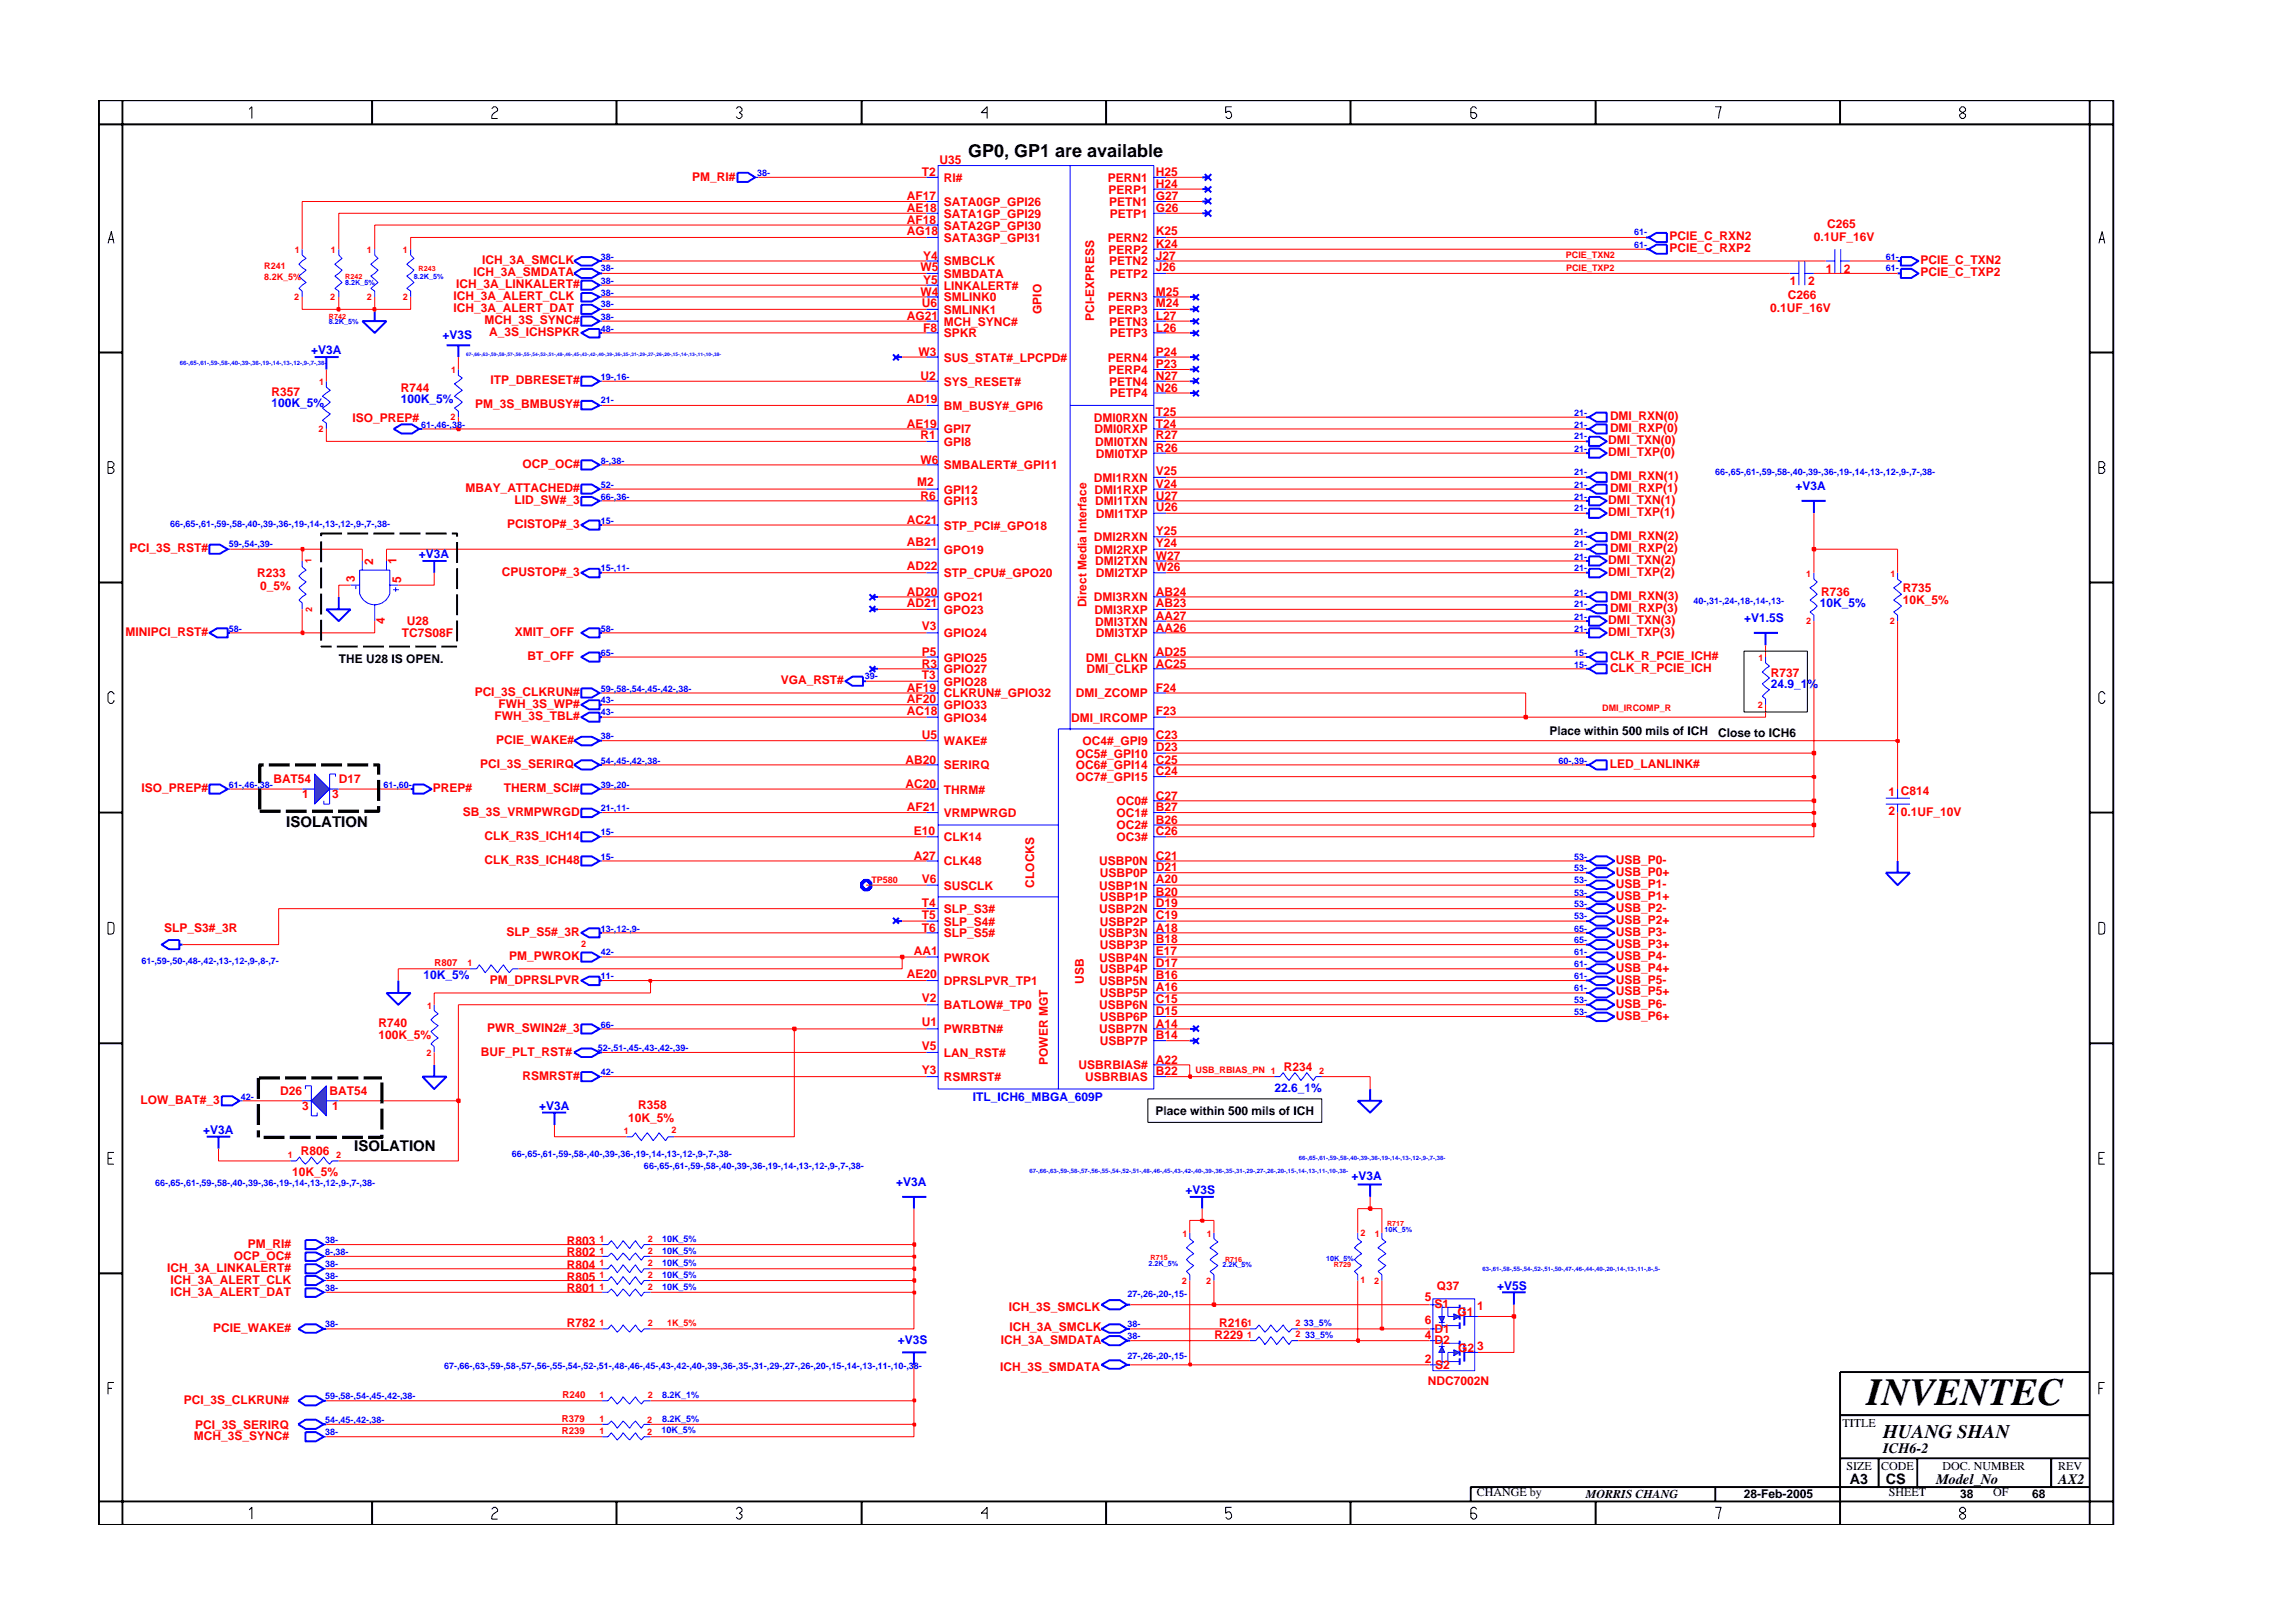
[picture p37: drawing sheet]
<svg xmlns="http://www.w3.org/2000/svg" width="297mm" height="210mm" viewBox="0 0 297 210" stroke-linecap="round" stroke-linejoin="round" font-family="sans-serif">
<defs><g id="words">
<text font-size="5" x="241.8" y="182">INVENTEC</text>
<text font-size="2.5" x="244" y="186.3">HUANG SHAN</text>
<text font-size="2.3" x="125.4" y="20.4">GP0, GP1 are available</text>
<g font-size="1.9">
<text x="37.1" y="107.1">ISOLATION</text>
<text x="45.9" y="149.1">ISOLATION</text>
<text x="244" y="188.2">ICH6-2</text>
<text x="239.6" y="192.2">A3</text>
<text x="244.3" y="192.3">CS</text>
<text x="250.8" y="192.2">Model_No</text>
<text x="266.6" y="192.2">AX2</text>
</g>
<g font-size="1.6" fill="#f00">
<text x="89.7" y="23.4">PM_RI#</text>
<text x="119.4" y="22.8">T2</text>
<text x="121.7" y="21.2">U35</text>
<text x="122.3" y="23.6">RI#</text>
<text x="143.5" y="23.6">PERN1</text>
<text x="149.7" y="22.8">H25</text>
<text x="117.5" y="25.9">AF17</text>
<text x="117.5" y="27.5">AE18</text>
<text x="117.5" y="29">AF18</text>
<text x="122.3" y="26.7">SATA0GP_GPI26</text>
<text x="122.3" y="28.2">SATA1GP_GPI29</text>
<text x="122.3" y="29.7">SATA2GP_GPI30</text>
<text x="143.6" y="25.1">PERP1</text>
<text x="143.7" y="26.7">PETN1</text>
<text x="143.8" y="28.2">PETP1</text>
<text x="149.7" y="25.9">G27</text>
<text x="149.7" y="27.5">G26</text>
<text x="149.7" y="24.3">H24</text>
<text x="236.7" y="29.6">C265</text>
<text x="61.3" y="35.7">ICH_3A_SMDATA</text>
<text x="62.5" y="34.2">ICH_3A_SMCLK</text>
<text x="117.5" y="30.5">AG18</text>
<text x="119.2" y="35.2">W5</text>
<text x="119.6" y="33.6">Y4</text>
<text x="122.3" y="31.3">SATA3GP_GPI31</text>
<text x="122.3" y="34.4">SMBCLK</text>
<text x="143.5" y="31.3">PERN2</text>
<text x="143.6" y="32.9">PERP2</text>
<text x="143.7" y="34.4">PETN2</text>
<text x="149.7" y="33.6">J27</text>
<text x="149.7" y="35.2">J26</text>
<text x="149.7" y="30.5">K25</text>
<text x="149.7" y="32.1">K24</text>
<text x="216.3" y="32.7">PCIE_C_RXP2</text>
<text x="216.3" y="31.1">PCIE_C_RXN2</text>
<text x="235" y="31.2">0.1UF_16V</text>
<text x="236.5" y="35.4">1</text>
<text x="238.9" y="35.4">2</text>
<text x="248.8" y="35.7">PCIE_C_TXP2</text>
<text x="248.8" y="34.2">PCIE_C_TXN2</text>
<text x="58.7" y="40.4">ICH_3A_ALERT_DAT</text>
<text x="58.7" y="38.9">ICH_3A_ALERT_CLK</text>
<text x="59.1" y="37.4">ICH_3A_LINKALERT#</text>
<text x="117.5" y="41.4">AG21</text>
<text x="119.2" y="38.3">W4</text>
<text x="119.4" y="39.8">U6</text>
<text x="119.6" y="36.8">Y5</text>
<text x="122.3" y="36">SMBDATA</text>
<text x="122.3" y="39">SMLINK0</text>
<text x="122.3" y="40.7">SMLINK1</text>
<text x="122.3" y="37.5">LINKALERT#</text>
<text x="134.9" y="40.7" transform="rotate(-90 134.9 40.7)">GPIO</text>
<text x="141.8" y="41.6" transform="rotate(-90 141.8 41.6)">PCI-EXPRESS</text>
<text x="143.5" y="39">PERN3</text>
<text x="143.6" y="40.7">PERP3</text>
<text x="143.8" y="36">PETP2</text>
<text x="149.7" y="41.4">L27</text>
<text x="149.7" y="38.3">M25</text>
<text x="149.7" y="39.8">M24</text>
<text x="229.3" y="40.4">0.1UF_16V</text>
<text x="231.6" y="38.8">C266</text>
<text x="231.8" y="36.9">1</text>
<text x="234.2" y="36.9">2</text>
<text x="62.8" y="42">MCH_3S_SYNC#</text>
<text x="63.4" y="43.5">A_3S_ICHSPKR</text>
<text x="119" y="46.1">W3</text>
<text x="119.6" y="43">F8</text>
<text x="122.3" y="42.2">MCH_SYNC#</text>
<text x="122.3" y="43.7">SPKR</text>
<text x="122.3" y="46.8">SUS_STAT#_LPCPD#</text>
<text x="143.5" y="46.8">PERN4</text>
<text x="143.7" y="42.2">PETN3</text>
<text x="143.8" y="43.7">PETP3</text>
<text x="149.7" y="47.6">P23</text>
<text x="149.7" y="43">L26</text>
<text x="149.7" y="46.1">P24</text>
<text x="35.2" y="51.3">R357</text>
<text x="51.9" y="50.7">R744</text>
<text x="61.6" y="52.8">PM_3S_BMBUSY#</text>
<text x="63.6" y="49.8">ITP_DBRESET#</text>
<text x="117.5" y="52.3">AD19</text>
<text x="119.2" y="49.2">U2</text>
<text x="122.3" y="53.1">BM_BUSY#_GPI6</text>
<text x="122.3" y="50">SYS_RESET#</text>
<text x="143.6" y="48.4">PERP4</text>
<text x="143.7" y="50">PETN4</text>
<text x="143.8" y="51.5">PETP4</text>
<text x="149.7" y="49.2">N27</text>
<text x="149.7" y="53.9">T25</text>
<text x="149.7" y="50.7">N26</text>
<text x="45.7" y="54.6">ISO_PREP#</text>
<text x="117.5" y="55.4">AE19</text>
<text x="119.2" y="56.9">R1</text>
<text x="122.3" y="56.2">GPI7</text>
<text x="122.3" y="57.8">GPI8</text>
<text x="141.7" y="54.6">DMI0RXN</text>
<text x="141.8" y="56.2">DMI0RXP</text>
<text x="141.9" y="57.8">DMI0TXN</text>
<text x="142" y="59.3">DMI0TXP</text>
<text x="149.7" y="55.4">T24</text>
<text x="149.7" y="56.9">R27</text>
<text x="149.7" y="58.5">R26</text>
<text x="208.3" y="59.1">DMI_TXP(0)</text>
<text x="208.3" y="57.5">DMI_TXN(0)</text>
<text x="208.6" y="56">DMI_RXP(0)</text>
<text x="208.6" y="54.5">DMI_RXN(0)</text>
<text x="60.3" y="63.8">MBAY_ATTACHED#</text>
<text x="66.7" y="65.3">LID_SW#_3</text>
<text x="67.7" y="60.6">OCP_OC#</text>
<text x="118.8" y="62.9">M2</text>
<text x="119.2" y="64.7">R6</text>
<text x="119.2" y="60.1">W6</text>
<text x="122.3" y="63.9">GPI12</text>
<text x="122.3" y="65.5">GPI13</text>
<text x="122.3" y="60.8">SMBALERT#_GPI11</text>
<text x="141.7" y="62.4">DMI1RXN</text>
<text x="141.8" y="63.9">DMI1RXP</text>
<text x="141.9" y="65.5">DMI1TXN</text>
<text x="149.7" y="61.6">V25</text>
<text x="149.7" y="63.2">V24</text>
<text x="149.7" y="64.7">U27</text>
<text x="208.3" y="65.3">DMI_TXN(1)</text>
<text x="208.6" y="63.8">DMI_RXP(1)</text>
<text x="208.6" y="62.2">DMI_RXN(1)</text>
<text x="16.8" y="71.5">PCI_3S_RST#</text>
<text x="65.7" y="68.4">PCISTOP#_3</text>
<text x="117.5" y="67.8">AC21</text>
<text x="117.5" y="70.7">AB21</text>
<text x="122.3" y="68.6">STP_PCI#_GPO18</text>
<text x="122.3" y="71.7">GPO19</text>
<text x="141.7" y="70.1">DMI2RXN</text>
<text x="141.8" y="71.7">DMI2RXP</text>
<text x="142" y="67.1">DMI1TXP</text>
<text x="149.7" y="70.9">Y24</text>
<text x="149.7" y="66.2">U26</text>
<text x="149.7" y="69.4">Y25</text>
<text x="208.3" y="66.8">DMI_TXP(1)</text>
<text x="208.6" y="71.5">DMI_RXP(2)</text>
<text x="208.6" y="70">DMI_RXN(2)</text>
<text x="33.3" y="74.8">R233</text>
<text x="33.7" y="76.4">0_5%</text>
<text x="46" y="75.4" transform="rotate(-90 46 75.4)">3</text>
<text x="48.3" y="73.2" transform="rotate(-90 48.3 73.2)">2</text>
<text x="51.4" y="73.1" transform="rotate(-90 51.4 73.1)">1</text>
<text x="52" y="75.5" transform="rotate(-90 52 75.5)">5</text>
<text x="65" y="74.6">CPUSTOP#_3</text>
<text x="117.5" y="73.9">AD22</text>
<text x="117.5" y="77.2">AD20</text>
<text x="122.3" y="74.8">STP_CPU#_GPO20</text>
<text x="122.3" y="77.9">GPO21</text>
<text x="141.7" y="77.9">DMI3RXN</text>
<text x="141.9" y="73.3">DMI2TXN</text>
<text x="142" y="74.8">DMI2TXP</text>
<text x="149.7" y="72.5">W27</text>
<text x="149.7" y="74">W26</text>
<text x="149.7" y="77.2">AB24</text>
<text x="208.3" y="74.6">DMI_TXP(2)</text>
<text x="208.3" y="73.1">DMI_TXN(2)</text>
<text x="208.6" y="77.7">DMI_RXN(3)</text>
<text x="235.9" y="77.2">R736</text>
<text x="246.5" y="76.7">R735</text>
<text x="16.2" y="82.4">MINIPCI_RST#</text>
<text x="49.9" y="80.9" transform="rotate(-90 49.9 80.9)">4</text>
<text x="52.1" y="82.5">TC7S08F</text>
<text x="52.7" y="80.9">U28</text>
<text x="66.7" y="82.4">XMIT_OFF</text>
<text x="117.5" y="78.7">AD21</text>
<text x="119.4" y="81.6">V3</text>
<text x="122.3" y="82.6">GPIO24</text>
<text x="122.3" y="79.5">GPO23</text>
<text x="140.7" y="78.7" transform="rotate(-90 140.7 78.7)">Direct Media Interface</text>
<text x="141.8" y="79.5">DMI3RXP</text>
<text x="141.9" y="81">DMI3TXN</text>
<text x="142" y="82.6">DMI3TXP</text>
<text x="149.7" y="78.7">AB23</text>
<text x="149.7" y="80.3">AA27</text>
<text x="149.7" y="81.8">AA26</text>
<text x="208.3" y="82.4">DMI_TXP(3)</text>
<text x="208.3" y="80.9">DMI_TXN(3)</text>
<text x="208.6" y="79.3">DMI_RXP(3)</text>
<text x="246.5" y="78.3">10K_5%</text>
<text x="68.3" y="85.5">BT_OFF</text>
<text x="101.1" y="88.6">VGA_RST#</text>
<text x="117.5" y="89.6">AF19</text>
<text x="119.4" y="84.9">P5</text>
<text x="119.4" y="86.5">R3</text>
<text x="119.4" y="88">T3</text>
<text x="122.3" y="85.7">GPIO25</text>
<text x="122.3" y="87.2">GPIO27</text>
<text x="122.3" y="88.8">GPIO28</text>
<text x="140.7" y="85.7">DMI_CLKN</text>
<text x="140.8" y="87.2">DMI_CLKP</text>
<text x="149.7" y="89.6">F24</text>
<text x="149.7" y="85">AD25</text>
<text x="149.7" y="86.5">AC25</text>
<text x="208.6" y="87.1">CLK_R_PCIE_ICH</text>
<text x="208.6" y="85.5">CLK_R_PCIE_ICH#</text>
<text x="229.4" y="87.7">R737</text>
<text x="61.5" y="90.2">PCI_3S_CLKRUN#</text>
<text x="64.1" y="93.2">FWH_3S_TBL#</text>
<text x="64.6" y="91.7">FWH_3S_WP#</text>
<text x="117.5" y="91.1">AF20</text>
<text x="117.5" y="92.7">AC18</text>
<text x="119.4" y="95.8">U5</text>
<text x="122.3" y="91.9">GPIO33</text>
<text x="122.3" y="93.5">GPIO34</text>
<text x="122.3" y="90.4">CLKRUN#_GPIO32</text>
<text x="138.8" y="93.5">DMI_IRCOMP</text>
<text x="139.4" y="90.4">DMI_ZCOMP</text>
<text x="149.7" y="92.7">F23</text>
<text x="149.7" y="95.8">C23</text>
<text x="35.4" y="101.4">BAT54</text>
<text x="43.9" y="101.4">D17</text>
<text x="62.2" y="99.5">PCI_3S_SERIRQ</text>
<text x="64.3" y="96.4">PCIE_WAKE#</text>
<text x="117.3" y="98.9">AB20</text>
<text x="122.3" y="99.7">SERIRQ</text>
<text x="122.3" y="96.5">WAKE#</text>
<text x="139.4" y="98.1">OC5#_GPI10</text>
<text x="139.4" y="99.7">OC6#_GPI14</text>
<text x="139.4" y="101.2">OC7#_GPI15</text>
<text x="140.2" y="96.5">OC4#_GPI9</text>
<text x="149.7" y="97.3">D23</text>
<text x="149.7" y="98.9">C25</text>
<text x="149.7" y="100.4">C24</text>
<text x="208.6" y="99.5">LED_LANLINK#</text>
<text x="18.3" y="102.6">ISO_PREP#</text>
<text x="39.1" y="103.4">1</text>
<text x="43" y="103.4">3</text>
<text x="56.1" y="102.6">PREP#</text>
<text x="59.9" y="105.7">SB_3S_VRMPWRGD</text>
<text x="65.3" y="102.6">THERM_SCI#</text>
<text x="117.3" y="102.1">AC20</text>
<text x="117.5" y="105.1">AF21</text>
<text x="122.3" y="105.9">VRMPWRGD</text>
<text x="122.3" y="102.8">THRM#</text>
<text x="144.6" y="104.3">OC0#</text>
<text x="144.6" y="105.9">OC1#</text>
<text x="144.6" y="107.5">OC2#</text>
<text x="149.7" y="103.6">C27</text>
<text x="149.7" y="105.1">B27</text>
<text x="149.7" y="106.7">B26</text>
<text x="244.6" y="105.5">2</text>
<text x="244.6" y="103.2">1 C814</text>
<text x="246.2" y="105.7">0.1UF_10V</text>
<text x="62.8" y="108.8">CLK_R3S_ICH14</text>
<text x="62.8" y="111.9">CLK_R3S_ICH48</text>
<text x="118.4" y="111.4">A27</text>
<text x="118.4" y="108.2">E10</text>
<text x="122.3" y="109">CLK14</text>
<text x="122.3" y="112.1">CLK48</text>
<text x="142.4" y="112.1">USBP0N</text>
<text x="142.5" y="113.6">USBP0P</text>
<text x="144.6" y="109">OC3#</text>
<text x="149.7" y="108.2">C26</text>
<text x="149.7" y="111.4">C21</text>
<text x="149.7" y="112.9">D21</text>
<text x="209.3" y="113.5">USB_P0+</text>
<text x="209.3" y="111.9">USB_P0-</text>
<text x="119.4" y="117.5">T4</text>
<text x="119.4" y="119.1">T5</text>
<text x="119.4" y="114.4">V6</text>
<text x="122.3" y="118.3">SLP_S3#</text>
<text x="122.3" y="119.9">SLP_S4#</text>
<text x="122.3" y="115.2">SUSCLK</text>
<text x="134" y="115" transform="rotate(-90 134 115)">CLOCKS</text>
<text x="142.4" y="115.2">USBP1N</text>
<text x="142.4" y="118.3">USBP2N</text>
<text x="142.5" y="116.8">USBP1P</text>
<text x="142.5" y="119.9">USBP2P</text>
<text x="149.7" y="114.4">A20</text>
<text x="149.7" y="116">B20</text>
<text x="149.7" y="117.5">D19</text>
<text x="149.7" y="119.1">C19</text>
<text x="209.3" y="119.7">USB_P2+</text>
<text x="209.3" y="118.1">USB_P2-</text>
<text x="209.3" y="116.6">USB_P1+</text>
<text x="209.3" y="115">USB_P1-</text>
<text x="21.3" y="120.8">SLP_S3#_3R</text>
<text x="65.6" y="121.3">SLP_S5#_3R</text>
<text x="66" y="124.3">PM_PWROK</text>
<text x="118.4" y="123.7">AA1</text>
<text x="119.4" y="120.7">T6</text>
<text x="122.3" y="121.4">SLP_S5#</text>
<text x="122.3" y="124.6">PWROK</text>
<text x="142.4" y="121.4">USBP3N</text>
<text x="142.4" y="124.6">USBP4N</text>
<text x="142.5" y="123">USBP3P</text>
<text x="149.7" y="120.7">A18</text>
<text x="149.7" y="122.2">B18</text>
<text x="149.7" y="123.7">E17</text>
<text x="149.7" y="125.3">D17</text>
<text x="209.3" y="121.3">USB_P3-</text>
<text x="209.3" y="124.3">USB_P4-</text>
<text x="209.3" y="122.8">USB_P3+</text>
<text x="209.3" y="125.9">USB_P4+</text>
<text x="63.5" y="127.4">PM_DPRSLPVR</text>
<text x="117.5" y="126.7">AE20</text>
<text x="119.4" y="129.8">V2</text>
<text x="122.3" y="127.6">DPRSLPVR_TP1</text>
<text x="122.3" y="130.7">BATLOW#_TP0</text>
<text x="140.4" y="127.5" transform="rotate(-90 140.4 127.5)">USB</text>
<text x="142.4" y="127.6">USBP5N</text>
<text x="142.4" y="130.7">USBP6N</text>
<text x="142.5" y="126.1">USBP4P</text>
<text x="142.5" y="129.2">USBP5P</text>
<text x="149.7" y="126.9">B16</text>
<text x="149.7" y="128.4">A16</text>
<text x="149.7" y="130">C15</text>
<text x="149.7" y="131.5">D15</text>
<text x="209.3" y="130.6">USB_P6-</text>
<text x="209.3" y="129">USB_P5+</text>
<text x="209.3" y="127.4">USB_P5-</text>
<text x="49.1" y="134.6">100K_5%</text>
<text x="49.1" y="133">R740</text>
<text x="62.3" y="136.8">BUF_PLT_RST#</text>
<text x="63.1" y="133.7">PWR_SWIN2#_3</text>
<text x="119.4" y="136">V5</text>
<text x="119.4" y="132.9">U1</text>
<text x="122.3" y="133.9">PWRBTN#</text>
<text x="122.3" y="136.9">LAN_RST#</text>
<text x="135.7" y="137.9" transform="rotate(-90 135.7 137.9)">POWER MGT</text>
<text x="142.4" y="133.9">USBP7N</text>
<text x="142.5" y="132.3">USBP6P</text>
<text x="142.5" y="135.4">USBP7P</text>
<text x="149.7" y="133.1">A14</text>
<text x="149.7" y="134.6">B14</text>
<text x="149.7" y="137.8">A22</text>
<text x="209.3" y="132.1">USB_P6+</text>
<text x="18.2" y="143">LOW_BAT#_3</text>
<text x="36.3" y="141.8">D26</text>
<text x="39.1" y="143.8">3</text>
<text x="42.7" y="141.8">BAT54</text>
<text x="43" y="143.8">1</text>
<text x="67.7" y="139.9">RSMRST#</text>
<text x="82.7" y="143.7">R358</text>
<text x="119.4" y="139.1">Y3</text>
<text x="122.3" y="140.1">RSMRST#</text>
<text x="139.7" y="138.5">USBRBIAS#</text>
<text x="140.6" y="140.1">USBRBIAS</text>
<text x="149.7" y="139.3">B22</text>
<text x="166.3" y="138.7">R234</text>
<text x="39" y="149.6">R806</text>
<text x="81.4" y="145.3">10K_5%</text>
<text x="37.9" y="152.3">10K_5%</text>
<text x="32.1" y="161.6">PM_RI#</text>
<text x="73.4" y="161.2">R803</text>
<text x="21.7" y="164.8">ICH_3A_LINKALERT#</text>
<text x="22.1" y="167.9">ICH_3A_ALERT_DAT</text>
<text x="22.1" y="166.3">ICH_3A_ALERT_CLK</text>
<text x="30.3" y="163.3">OCP_OC#</text>
<text x="73.4" y="164.4">R804</text>
<text x="73.4" y="162.8">R802</text>
<text x="73.4" y="165.9">R805</text>
<text x="73.4" y="167.4">R801</text>
<text x="186.1" y="167.2">Q37</text>
<text x="27.6" y="172.6">PCIE_WAKE#</text>
<text x="73.4" y="171.9">R782</text>
<text x="130.7" y="169.8">ICH_3S_SMCLK</text>
<text x="130.8" y="172.5">ICH_3A_SMCLK</text>
<text x="157.3" y="173.5">R229</text>
<text x="157.9" y="171.9">R216</text>
<text x="184.6" y="171.5">6</text>
<text x="184.6" y="173.5">4</text>
<text x="184.6" y="168.5">5</text>
<text x="185.8" y="172.7">D1</text>
<text x="185.8" y="169.4">S1</text>
<text x="188.8" y="170.5">G1</text>
<text x="191.4" y="169.8">1</text>
<text x="129.6" y="177.6">ICH_3S_SMDATA</text>
<text x="129.7" y="174.1">ICH_3A_SMDATA</text>
<text x="184.6" y="176.6">2</text>
<text x="185" y="179.4">NDC7002N</text>
<text x="185.8" y="174.1">D2</text>
<text x="185.9" y="177.4">S2</text>
<text x="188.9" y="175.2">G2</text>
<text x="191.4" y="174.9">3</text>
<text x="23.8" y="181.9">PCI_3S_CLKRUN#</text>
<text x="25.3" y="185.2">PCI_3S_SERIRQ</text>
<text x="25.1" y="186.5">MCH_3S_SYNC#</text>
</g>
<g font-size="1.6" fill="#00f">
<text x="40.3" y="45.9">+V3A</text>
<text x="57.3" y="44">+V3S</text>
<text x="35.2" y="52.8">100K_5%</text>
<text x="51.9" y="52.3">100K_5%</text>
<text x="232.6" y="63.5">+V3A</text>
<text x="54.3" y="72.3">+V3A</text>
<text x="225.9" y="80.6">+V1.5S</text>
<text x="235.7" y="78.7">10K_5%</text>
<text x="229.4" y="89.2">24.9_1%</text>
<text x="54.9" y="126.9">10K_5%</text>
<text x="69.8" y="143.8">+V3A</text>
<text x="126" y="142.6">ITL_ICH6_MBGA_609P</text>
<text x="165.1" y="141.4">22.6_1%</text>
<text x="26.3" y="146.9">+V3A</text>
<text x="116.1" y="153.7">+V3A</text>
<text x="153.6" y="154.7">+V3S</text>
<text x="175.1" y="152.9">+V3A</text>
<text x="194" y="167.1">+V5S</text>
<text x="116.3" y="174.1">+V3S</text>
</g>
<g font-size="1.6">
<text x="43.9" y="85.9">THE U28 IS OPEN.</text>
<text x="200.7" y="95.3">Place within 500 mils of ICH</text>
<text x="222.6" y="95.5">Close to ICH6</text>
<text x="149.7" y="144.5">Place within 500 mils of ICH</text>
<text x="238.7" y="184.8">TITLE</text>
<text x="239.2" y="190.4">SIZE</text>
<text x="243.7" y="190.4">CODE</text>
<text x="251.6" y="190.4">DOC. NUMBER</text>
<text x="266.6" y="190.4">REV</text>
<text x="191.3" y="193.9">CHANGE by</text>
<text x="205.4" y="194.1">MORRIS CHANG</text>
<text x="225.9" y="194.1">28-Feb-2005</text>
<text x="244.7" y="193.9">SHEET</text>
<text x="253.9" y="194.1">38</text>
<text x="258.2" y="193.9">OF</text>
<text x="263.3" y="194.1">68</text>
</g>
<g font-size="1.2" fill="#00f">
<text x="98.1" y="22.8">38-</text>
<text x="77.8" y="33.6">38-</text>
<text x="77.8" y="35.2">38-</text>
<text x="211.7" y="30.5">61-</text>
<text x="211.7" y="32.1">61-</text>
<text x="244.3" y="33.6">61-</text>
<text x="244.3" y="35.2">61-</text>
<text x="77.8" y="38.3">38-</text>
<text x="77.8" y="36.8">38-</text>
<text x="77.8" y="41.4">38-</text>
<text x="77.8" y="39.8">38-</text>
<text x="77.8" y="43">48-</text>
<text x="77.8" y="52.3">21-</text>
<text x="77.8" y="49.2">19-,16-</text>
<text x="203.9" y="53.9">21-</text>
<text x="54.6" y="55.4">61-,46-,38-</text>
<text x="203.9" y="55.4">21-</text>
<text x="203.9" y="58.5">21-</text>
<text x="203.9" y="56.9">21-</text>
<text x="77.8" y="64.7">66-,36-</text>
<text x="77.8" y="60.1">8-,38-</text>
<text x="77.8" y="63.2">52-</text>
<text x="203.9" y="63.2">21-</text>
<text x="203.9" y="61.6">21-</text>
<text x="203.9" y="64.7">21-</text>
<text x="222.2" y="61.5">66-,65-,61-,59-,58-,40-,39-,36-,19-,14-,13-,12-,9-,7-,38-</text>
<text x="22" y="68.2">66-,65-,61-,59-,58-,40-,39-,36-,19-,14-,13-,12-,9-,7-,38-</text>
<text x="29.7" y="70.9">59-,54-,39-</text>
<text x="77.8" y="67.8">15-</text>
<text x="203.9" y="70.9">21-</text>
<text x="203.9" y="66.2">21-</text>
<text x="203.9" y="69.4">21-</text>
<text x="77.8" y="74">15-,11-</text>
<text x="203.9" y="74">21-</text>
<text x="203.9" y="72.5">21-</text>
<text x="203.9" y="77.2">21-</text>
<text x="29.7" y="81.8">58-</text>
<text x="77.8" y="81.8">58-</text>
<text x="203.9" y="80.3">21-</text>
<text x="203.9" y="78.7">21-</text>
<text x="203.9" y="81.8">21-</text>
<text x="219.4" y="78.2">40-,31-,24-,18-,14-,13-</text>
<text x="77.8" y="89.6">59-,58-,54-,45-,42-,38-</text>
<text x="77.8" y="84.9">65-</text>
<text x="112" y="88">39-</text>
<text x="203.9" y="86.5">15-</text>
<text x="203.9" y="84.9">15-</text>
<text x="77.8" y="91.1">43-</text>
<text x="77.8" y="92.7">43-</text>
<text x="77.8" y="95.8">38-</text>
<text x="77.8" y="98.9">54-,45-,42-,38-</text>
<text x="201.9" y="98.9">60-,39-</text>
<text x="29.7" y="102.1">61-,46-,38-</text>
<text x="49.7" y="102.1">61-,60-</text>
<text x="77.8" y="102.1">39-,20-</text>
<text x="77.8" y="105.1">21-,11-</text>
<text x="77.8" y="108.2">15-</text>
<text x="77.8" y="111.4">15-</text>
<text x="203.9" y="112.9">53-</text>
<text x="203.9" y="111.4">53-</text>
<text x="203.9" y="119.1">53-</text>
<text x="203.9" y="117.5">53-</text>
<text x="203.9" y="114.4">53-</text>
<text x="203.9" y="116">53-</text>
<text x="18.3" y="124.8">61-,59-,50-,48-,42-,13-,12-,9-,8-,7-</text>
<text x="77.8" y="120.7">13-,12-,9-</text>
<text x="77.8" y="123.7">42-</text>
<text x="203.9" y="120.7">65-</text>
<text x="203.9" y="123.7">61-</text>
<text x="203.9" y="122.2">65-</text>
<text x="203.9" y="125.3">61-</text>
<text x="77.8" y="126.9">11-</text>
<text x="203.9" y="130">53-</text>
<text x="203.9" y="128.4">61-</text>
<text x="203.9" y="131.5">53-</text>
<text x="203.9" y="126.9">61-</text>
<text x="77.5" y="136.2">52-,51-,45-,43-,42-,39-</text>
<text x="77.8" y="133.1">66-</text>
<text x="31.2" y="142.4">42-</text>
<text x="77.8" y="139.3">42-</text>
<text x="66.3" y="149.8">66-,65-,61-,59-,58-,40-,39-,36-,19-,14-,13-,12-,9-,7-,38-</text>
<text x="20.1" y="153.6">66-,65-,61-,59-,58-,40-,39-,36-,19-,14-,13-,12-,9-,7-,38-</text>
<text x="83.4" y="151.4">66-,65-,61-,59-,58-,40-,39-,36-,19-,14-,13-,12-,9-,7-,38-</text>
<text x="42.1" y="161.1">38-</text>
<text x="85.8" y="160.9">10K_5%</text>
<text x="42.1" y="167.2">38-</text>
<text x="42.1" y="164.2">38-</text>
<text x="42.1" y="165.7">38-</text>
<text x="42.1" y="162.6">8-,38-</text>
<text x="85.8" y="165.6">10K_5%</text>
<text x="85.8" y="164">10K_5%</text>
<text x="85.8" y="167.2">10K_5%</text>
<text x="85.8" y="162.5">10K_5%</text>
<text x="42.1" y="171.9">38-</text>
<text x="146.1" y="173.5">38-</text>
<text x="146.1" y="171.9">38-</text>
<text x="146.1" y="168">27-,26-,20-,15-</text>
<text x="168.9" y="171.8">33_5%</text>
<text x="169.1" y="173.3">33_5%</text>
<text x="57.5" y="177.4">67-,66-,63-,59-,58-,57-,56-,55-,54-,52-,51-,48-,46-,45-,43-,42-,40-,39-,36-,35-,31-,29-,27-,26-,20-,15-,14-,13-,11-,10-,38-</text>
<text x="146.1" y="176">27-,26-,20-,15-</text>
<text x="42.1" y="184.3">54-,45-,42-,38-</text>
<text x="42.1" y="181.2">59-,58-,54-,45-,42-,38-</text>
<text x="42.1" y="185.9">38-</text>
<text x="85.7" y="185.7">10K_5%</text>
<text x="85.8" y="181">8.2K_1%</text>
<text x="85.8" y="184.2">8.2K_5%</text>
</g>
<g font-size="1.2" fill="#f00">
<text x="34.2" y="34.8">R241</text>
<text x="38.2" y="32.8">1</text>
<text x="42.9" y="32.8">1</text>
<text x="47.5" y="32.8">1</text>
<text x="52.2" y="32.8">1</text>
<text x="202.8" y="33.5">PCIE_TXN2</text>
<text x="202.9" y="35.1">PCIE_TXP2</text>
<text x="34.2" y="36.3">8.2K_5%</text>
<text x="38.1" y="38.9">2</text>
<text x="42.8" y="38.9">2</text>
<text x="47.5" y="38.9">2</text>
<text x="52.2" y="38.9">2</text>
<text x="41.3" y="49.9">1</text>
<text x="58.4" y="48.4">1</text>
<text x="41.3" y="56">2</text>
<text x="58.4" y="54.5">2</text>
<text x="40.3" y="73" transform="rotate(-90 40.3 73)">1</text>
<text x="234" y="74.8">1</text>
<text x="244.9" y="74.8">1</text>
<text x="40.4" y="79.2" transform="rotate(-90 40.4 79.2)">2</text>
<text x="234" y="80.8">2</text>
<text x="244.8" y="80.8">2</text>
<text x="227.8" y="85.6">1</text>
<text x="207.6" y="92.2">DMI_IRCOMP_R</text>
<text x="227.7" y="91.7">2</text>
<text x="112.9" y="114.4">TP580</text>
<text x="56.3" y="125.2">R807</text>
<text x="60.6" y="125.2">1</text>
<text x="75.3" y="122.7">2</text>
<text x="55.3" y="130.7">1</text>
<text x="55.2" y="136.8">2</text>
<text x="154.9" y="139">USB_RBIAS_PN 1</text>
<text x="170.9" y="139.1">2</text>
<text x="43.5" y="150">2</text>
<text x="80.8" y="146.9">1</text>
<text x="87" y="146.8">2</text>
<text x="37.3" y="150.1">1</text>
<text x="77.7" y="160.9">1</text>
<text x="83.9" y="160.9">2</text>
<text x="153.2" y="160.2">1</text>
<text x="156.3" y="160.2">1</text>
<text x="176.2" y="160.2">2</text>
<text x="178.1" y="160.2">1</text>
<text x="77.7" y="164">1</text>
<text x="77.7" y="162.4">1</text>
<text x="77.7" y="165.6">1</text>
<text x="77.7" y="167.1">1</text>
<text x="83.9" y="163.9">2</text>
<text x="83.9" y="162.4">2</text>
<text x="83.9" y="165.6">2</text>
<text x="83.9" y="167.1">2</text>
<text x="153.1" y="166.3">2</text>
<text x="156.2" y="166.3">2</text>
<text x="176.2" y="166.3">1</text>
<text x="178" y="166.3">2</text>
<text x="77.7" y="171.8">1</text>
<text x="83.9" y="171.8">2</text>
<text x="86.4" y="171.8">1K_5%</text>
<text x="161.6" y="171.8">1</text>
<text x="161.6" y="173.3">1</text>
<text x="167.8" y="171.7">2</text>
<text x="167.8" y="173.3">2</text>
<text x="72.8" y="185.8">R239</text>
<text x="72.8" y="184.2">R379</text>
<text x="72.9" y="181">R240</text>
<text x="77.7" y="181.1">1</text>
<text x="77.7" y="184.2">1</text>
<text x="77.7" y="185.8">1</text>
<text x="83.8" y="184.3">2</text>
<text x="83.8" y="185.9">2</text>
<text x="83.9" y="181">2</text>
</g>
<g font-size=".9" fill="#f00">
<text x="54.2" y="35.2">R243</text>
<text x="42.6" y="41.3">R742</text>
<text x="44.7" y="36.1">R242</text>
<text x="179.7" y="158.8">R717</text>
<text x="149" y="163.3">R715</text>
<text x="158.7" y="163.4">R716</text>
<text x="172.8" y="164.1">R729</text>
</g>
<g font-size=".9" fill="#00f">
<text x="44.7" y="36.9">8.2K_5%</text>
<text x="53.6" y="36.1">8.2K_5%</text>
<text x="42.6" y="42">8.2K_5%</text>
<text x="179.4" y="159.5">10K_5%</text>
<text x="148.8" y="164">2.2K_5%</text>
<text x="158.4" y="164.2">2.2K_5%</text>
<text x="171.8" y="163.4">10K_5%</text>
</g>
<g font-size=".8" fill="#00f">
<text x="23.3" y="47.3">66-,65-,61-,59-,58-,40-,39-,36-,19-,14-,13-,12-,9-,7-,38-</text>
<text x="133.4" y="152">67-,66-,63-,59-,58-,57-,56-,55-,54-,52-,51-,48-,46-,45-,43-,42-,40-,39-,36-,35-,31-,29-,27-,26-,20-,15-,14-,13-,11-,10-,38-</text>
<text x="168.3" y="150.2">66-,65-,61-,59-,58-,40-,39-,36-,19-,14-,13-,12-,9-,7-,38-</text>
<text x="192.1" y="164.7">63-,61-,58-,55-,54-,52-,51-,50-,47-,46-,44-,40-,20-,14-,13-,11-,8-,5-</text>
</g>
<text font-size=".6" fill="#00f" x="60.4" y="46.1">67-,66-,63-,59-,58-,57-,56-,55-,54-,52-,51-,48-,46-,45-,43-,42-,40-,39-,36-,35-,31-,29-,27-,26-,20-,15-,14-,13-,11-,10-,38-</text>
</g></defs>
<g fill="none" stroke="#00f" stroke-width=".25">
<path d="M75.3 38h1.4l1 .5-1 .6h-1.4zM154.1 38.5h.9M154.5 38.1l.8 .8M155.3 38.1l-.8 .8M155.7 23h.8M155.7 27.6h.8M156.1 22.5l.8 .9M156.1 27.2l.8 .9M156.9 22.5l-.8 .9M156.9 27.2l-.8 .9M40.8 46.3h3.1M42.3 46.3v1.6"/>
<path d="M46.9 41.6h3.2l-1.6 1.5zM48.5 40.1v1.5M57.9 44.7h3M59.4 44.7v1.6M75.3 41h1.4l1 .6-1 .6h-1.4zM75.3 43.1l1-.5h1.4v1.1h-1.4zM75.3 51.9h1.4l1 .6-1 .5h-1.4zM75.3 59.6h1.4l1 .6-1 .6h-1.4zM77.7 43.1h.3M154.1 41.6h.9M154.5 41.3l.8 .7M155.3 41.3l-.8 .7"/>
<path d="M27.1 70.6h1.4l1 .5-1 .6h-1.4zM205.4 69.5h.5M205.4 72.7h.5M205.4 78.9h.5M205.4 77.3h.5M205.9 69.5l.9-.5h1.3v1.1h-1.3zM205.9 79.9h1.3l.9 .6-.9 .6h-1.3zM205.9 72.1h1.3l.9 .6-.9 .6h-1.3zM205.9 78.9l.9-.6h1.3v1.1h-1.3zM205.9 77.3l.9-.6h1.3v1.2h-1.3zM233.4 64.9h3.1M235 64.9v1.6"/>
<path d="M74.4 96l.9-.6h1.4l1 .6-1 .5h-1.4zM74.4 99.1l.9-.6h1.4l1 .6-1 .6h-1.4zM75.3 82l1-.6h1.4v1.2h-1.4zM75.3 89.2h1.4l1 .6-1 .6h-1.4zM77.7 82h.3M77.7 96h.3M77.7 99.1h.3M109.5 88.3l.9-.6h1.4v1.1h-1.4zM111.8 88.3h.4M205.4 86.6h.5M205.4 80.5h.5M205.9 86.6l.9-.6h1.3v1.2h-1.3z"/>
<path d="M53.2 102.2h.3M53.5 101.6h1.4l1 .6-1 .6h-1.4zM75.3 107.8h1.4l1 .6-1 .6h-1.4zM205.4 119.3h.5M205.4 117.7h.5M205.9 119.3l.9-.6h1.3l1.1 .6-1.1 .6h-1.3zM205.9 117.7l.9-.6h1.3l1.1 .6-1.1 .6h-1.3zM54.7 139.5h3.2l-1.7 1.6zM56.2 138v1.5M75.3 120.8l1-.5h1.4v1.1h-1.4zM77.7 120.8h.3M205.4 120.8h.5"/>
<path d="M205.4 128.6h.5M205.4 131.7h.5M205.9 120.8l.9-.5h1.3l1.1 .5-1.1 .6h-1.3zM205.9 128.6l.9-.6h1.3l1.1 .6-1.1 .6h-1.3zM205.9 131.7l.9-.5h1.3l1.1 .5-1.1 .6h-1.3zM26.8 147.3h3M28.3 147.3v1.5M28.7 142h1.4l.9 .6-.9 .6h-1.4zM116.9 155.1h3.1M118.4 155.1v1.5M38.6 172.2l1-.6h1.3l1 .6-1 .5h-1.3zM39.6 166.9h1.3l1 .5-1 .6h-1.3z"/>
<path d="M39.6 162.2h1.3l1 .6-1 .6h-1.3zM41.9 172.2h.4M142.7 173.7l1-.6h1.4l.9 .6-.9 .6h-1.4zM146 173.7h.4M189.7 174v2.4"/>
</g>
<g fill="none" stroke="#00f" stroke-width=".13">
<path d="M39.1 32.3v.7l.6 .5-1 .7 1 .8-1 .8 1 .8-1 .8 .4 .3v.8M77.7 38.5h.3M231.8 35.4h1.2M233 33.8v3.1M233.8 35.4h1.2M233.8 33.8v3.1M42.3 49.4v.8l.5 .4-1 .7 1 .8-1 .8 1 .7-1 .9 .5 .3v.8M59.4 47.9v.7l.5 .4-1 .7 1 .9-1 .7 1 .8-1 .8 .5 .4v.7M77.7 41.6h.3M77.7 52.5h.3M29.5 71.1h.3M39.1 72.7v.7l.6 .5-1 .7 1 .8-1 .7 1 .9-1 .8 .4 .3v.8"/>
<path d="M77.7 60.2h.3M77.7 89.8h.3M228.7 85.1v.8l.5 .4-.9 .8 .9 .7-.9 .8 .9 .8-.9 .8 .4 .3v.8M77.7 108.4h.3M56.2 130.2v.7l.6 .4-1 .8 1 .8-1 .7 1 .9-1 .7 .4 .4v.7M165 139.5h.8l.4-.5 .8 1 .8-1 .7 1 .8-1 .8 1 .4-.5h.7M31 142.6h.4M81.1 147.3h.8l.4-.5 .8 1 .7-1 .8 1 .8-1 .8 1 .4-.5h.7M179 159.7v.8l.5 .4-1 .8 1 .7-1 .8 1 .7-1 .8 .5 .4v.8M41.9 167.4h.4M41.9 162.8h.4M78 164.4h.8l.4-.5 .8 1 .7-1 .9 1 .7-1 .8 1 .3-.5h.9"/>
<path d="M78 161.2h.8l.4-.5 .8 1 .7-1 .9 1 .7-1 .8 1 .3-.5h.9M161.9 172.2h.8l.4-.6 .8 1 .7-1 .8 1 .8-1 .8 1 .3-.4h.9M189.7 175.2h1.8M78 181.5h.8l.4-.5 .8 .9 .7-.9 .9 .9 .7-.9 .8 .9 .3-.4h.9"/>
</g>
<path d="M186.8 174.4l.3 .8h-.7z" fill="#3c3cc8"/>
<path d="M186.4 174.4h.7M186.8 174.4l.3 .8h-.7z" fill="none" stroke="#00f" stroke-width=".13"/>
<path d="M188.3 174.9l.8 .3-.8 .4z" fill="#3c3cc8"/>
<path d="M185.2 173.7h1.6v.7M186.8 176.4h2.3M186.8 174h2.3M186.8 175.2v1.6h-1.6M188.3 174.9l.8 .3-.8 .4zM188.3 175.2h-.7v1.2M189.7 170.5h1.8" fill="none" stroke="#00f" stroke-width=".13"/>
<path d="M189.1 173.7v.7M189.1 174.9v.7M189.1 176v.8M189.7 169.4v2.3" fill="none" stroke="#00f" stroke-width=".25"/>
<path d="M186.4 170.5h.7l-.3 .8z" fill="#3c3cc8"/>
<path d="M186.4 170.5h.7l-.3 .8zM186.4 171.3h.7" fill="none" stroke="#00f" stroke-width=".13"/>
<path d="M188.3 170.2l.8 .3-.8 .5z" fill="#3c3cc8"/>
<g fill="none" stroke="#00f" stroke-width=".13">
<path d="M53.2 32.3v.7l.4 .5-.9 .7 .9 .8-.9 .8 .9 .8-.9 .8 .5 .3v.8M120 23h1.5M120 26.1h1.5M120 27.6h1.5M120 29.2h1.5M120 30.8h1.5M120 33.8h1.5M120 35.4h1.5M120 36.9h1.5M120 38.5h1.5M121.5 21.4h28v119.7h-28zM138.6 21.4v73.2"/>
<path d="M149.5 23h1.6M149.5 26.1h1.6M149.5 27.6h1.6M149.5 30.8h1.6M149.5 33.8h1.6M149.5 35.4h1.6M149.5 38.5h1.6M149.5 24.5h1.6M149.5 32.3h1.6M77.7 40.1h.3M120 40.1h1.5M120 41.6h1.5"/>
<path d="M120 43.1h1.5M120 46.3h1.5M120 49.4h1.5M120 52.5h1.5M120 55.6h1.5M120 57.2h1.5M138.6 52.5h10.9M149.5 40.1h1.6M149.5 41.6h1.6M149.5 43.1h1.6M149.5 46.3h1.6M149.5 49.4h1.6"/>
<path d="M149.5 55.6h1.6M149.5 57.2h1.6M149.5 47.9h1.6M149.5 50.9h1.6M149.5 54h1.6M149.5 58.7h1.6M45.4 75.8h1.2M46.1 75.9v.4M46.6 77v-3.1h3.9v3.1M46.6 77a2.03 2.03 0 0 0 1.9 1.3 2.03 2.03 0 0 0 2-1.3M46.9 72.7v1.2M48.5 78.3v2.2"/>
<path d="M50.1 72.7v1.2M50.5 75.8h1.1M50.9 76.4h.8M51.3 76.1v.6M120 60.2h1.5M120 63.4h1.5M120 64.9h1.5M120 68h1.5M120 71.1h1.5M120 74.2h1.5M120 77.3h1.5M120 78.9h1.5"/>
<path d="M149.5 63.4h1.6M149.5 64.9h1.6M149.5 71.1h1.6M149.5 74.2h1.6M149.5 77.3h1.6M149.5 78.9h1.6M149.5 61.8h1.6M149.5 66.5h1.6M149.5 69.5h1.6M149.5 72.7h1.6M235 74.2v.8l.4 .4-.9 .7 .9 .9-.9 .8 .9 .7-.9 .8 .5 .4v.8M245.8 74.2v.8l.5 .4-1 .7 1 .9-1 .8 1 .7-1 .8 .5 .4v.8"/>
<path d="M120 82h1.5M120 85.1h1.5M120 86.6h1.5M120 88.3h1.5M120 89.8h1.5M120 91.3h1.5M120 92.9h1.5M120 96h1.5M120 99.1h1.5M149.5 82h1.6M149.5 85.1h1.6M149.5 86.6h1.6"/>
<path d="M149.5 89.8h1.6M149.5 92.9h1.6M149.5 96h1.6M149.5 99.1h1.6M149.5 97.6h1.6M149.5 80.5h1.6M149.5 94.4h-12.4v46.7M77.7 111.5h.3M77.7 105.3h.3M120 111.5h1.5M120 102.2h1.5M120 105.3h1.5"/>
<path d="M120 108.4h1.5M120 114.7h1.5M120 117.7h1.5M120 119.3h1.5M121.5 106.9h15.6M121.5 116.2h15.6M149.5 111.5h1.6M149.5 105.3h1.6M149.5 108.4h1.6M149.5 114.7h1.6M149.5 117.7h1.6M149.5 119.3h1.6"/>
<path d="M149.5 100.6h1.6M149.5 103.7h1.6M149.5 106.9h1.6M149.5 113.1h1.6M149.5 116.2h1.6M244.3 103.4h3.1M244.3 104.2h3.1M245.8 102.2v1.2M245.8 104.2v1.1M60.9 125.5h.9l.3-.5 .8 1 .7-1 .9 1 .7-1 .8 1 .4-.5h.8M120 120.8h1.5M120 124h1.5"/>
<path d="M120 127h1.5M120 130.2h1.5M120 133.3h1.5M120 136.3h1.5M120 139.5h1.5M149.5 120.8h1.6M149.5 124h1.6M149.5 127h1.6M149.5 130.2h1.6M149.5 133.3h1.6M149.5 139.5h1.6M149.5 122.4h1.6"/>
<path d="M149.5 125.5h1.6M149.5 128.6h1.6M149.5 131.7h1.6M149.5 134.8h1.6M149.5 138h1.6M37.6 150.4h.8l.4-.5 .8 .9 .7-.9 .8 .9 .8-.9 .8 .9 .3-.4h.9M39.1 142.6h1.2M40.3 140.7v3.9M42.3 142.6h1.6M157.3 159.7v.8l.5 .4-1.1 .8 1.1 .7-1.1 .8 1.1 .7-1.1 .8 .6 .4v.8M175.9 159.7v.8l.5 .4-.9 .8 .9 .7-.9 .8 .9 .7-.9 .8 .4 .4v.8M41.9 161.2h.4"/>
<path d="M78 162.8h.8l.4-.5 .8 1 .7-1 .9 1 .7-1 .8 1 .3-.5h.9M78 172.2h.8l.4-.6 .8 1 .7-1 .9 1 .7-1 .8 1 .3-.4h.9M78 165.9h.8l.4-.5 .8 1 .7-1 .9 1 .7-1 .8 1 .3-.5h.9M185.2 169h1.6v1.5M185.6 168.3h5.4v9.3h-5.4zM186.8 169.4h2.3M186.8 171.7h2.3M186.8 171.3v.9h-1.6M187.6 169.4v1.1h.7M188.3 170.2l.8 .3-.8 .5zM78 186.1h.8l.4-.5 .8 .9 .7-.9 .9 .9 .7-.9 .8 .9 .3-.4h.9"/>
</g>
<g fill="none" stroke="#00f" stroke-width=".25">
<path d="M74.4 35.4l.9-.6h1.4l1 .6-1 .6h-1.4zM75.3 39.5h1.4l1 .6-1 .6h-1.4zM77.7 35.4h.3M155.7 24.5h.8M155.7 26.1h.8M156.1 24.2l.8 .7M156.1 25.7l.8 .7M156.9 24.2l-.8 .7M156.9 25.7l-.8 .7M245.8 35.4h.4M246.2 34.8h1.4l.9 .6-.9 .6h-1.4zM115.7 45.9l.7 .8"/>
<path d="M116.1 46.3h.8M116.4 45.9l-.7 .8M154.1 46.3h.9M154.1 50.9h.9M154.5 45.9l.8 .8M154.5 50.6l.8 .7M155.3 45.9l-.8 .8M155.3 50.6l-.8 .7M205.4 58.7h.5M205.4 54h.5M205.4 55.6h.5M205.9 58.1h1.3l.9 .6-.9 .6h-1.3z"/>
<path d="M205.9 54l.9-.5h1.3v1.1h-1.3zM205.9 55.6l.9-.6h1.3v1.2h-1.3zM112.6 77l.8 .8M113 77.3h.7M113.4 77l-.8 .8M205.4 66.5h.5M205.4 74.2h.5M205.4 63.4h.5M205.9 65.9h1.3l.9 .6-.9 .6h-1.3zM205.9 73.7h1.3l.9 .5-.9 .6h-1.3zM205.9 63.4l.9-.6h1.3v1.2h-1.3zM75.3 91.3l1-.6h1.4v1.2h-1.4z"/>
<path d="M77.7 91.3h.3M112.6 86.3l.8 .8M113 86.6h.7M113.4 86.3l-.8 .8M227.2 82h3.1M228.7 82v1.6M75.3 110.9h1.4l1 .6-1 .6h-1.4zM75.3 104.8h1.4l1 .5-1 .6h-1.4zM244.3 113.1h3.1l-1.6 1.6zM245.8 111.5v1.6M50.1 128.6h3.1l-1.6 1.6zM51.6 127v1.6"/>
<path d="M74.4 136.3l.9-.5h1.4l1 .5-1 .6h-1.4zM75.3 127l1-.5h1.4v1.1h-1.4zM77.7 136.3h.3M77.7 127h.3M154.1 134.8h.9M154.5 134.5l.8 .7M155.3 134.5l-.8 .7M205.4 125.5h.5M205.4 124h.5M205.4 130.2h.5M205.9 125.5l.9-.6h1.3l1.1 .6-1.1 .6h-1.3zM205.9 124l.9-.6h1.3l1.1 .6-1.1 .6h-1.3z"/>
<path d="M205.9 130.2l.9-.6h1.3l1.1 .6-1.1 .6h-1.3zM70.2 144.1h3.1M71.8 144.1v1.6M154.1 155.1h3.2M155.7 155.1v1.5M175.9 142.6h3.1l-1.5 1.5zM175.9 153.4h3.1M177.5 141.1v1.5M177.5 153.4v1.7M39.6 160.6h1.3l1 .6-1 .6h-1.3zM142.7 172.2l1-.6h1.4l.9 .6-.9 .5h-1.4zM146 172.2h.4"/>
<path d="M189.1 169v.8M189.1 170.2v.8M189.1 171.3v.9"/>
</g>
<path d="M112 114.1h.5l.3 .3v.5l-.3 .4h-.5l-.4-.4v-.5z" fill="none" stroke="#00f" stroke-width=".42"/>
<path d="M40.3 142.6l2-1.9v3.9z" fill="#3c3cc8"/>
<path d="M39.1 102.2h1.7M42.7 102.2h1.2M42.7 100.3v3.9M77.7 102.2h.3M40.3 142.6l2-1.9v3.9zM40.3 140.7h-.7v.4M41.1 144.1v.5h-.8M154.1 159.7v.8l.5 .4-.9 .8 .9 .7-.9 .8 .9 .7-.9 .8 .4 .4v.8M41.9 165.9h.4M78 167.4h.8l.4-.4 .8 .9 .7-.9 .9 .9 .7-.9 .8 .9 .3-.5h.9M41.9 186.1h.4" fill="none" stroke="#00f" stroke-width=".13"/>
<g fill="none" stroke="#00f" stroke-width=".25">
<path d="M213.2 32.3h.4M213.6 32.3l1-.6h1.3v1.2h-1.3zM51 55.6l1-.6h1.4l.9 .6-.9 .6h-1.4zM54.3 55.6h.4M154.1 43.1h.9M154.5 42.8l.8 .7M155.3 42.8l-.8 .7M54.7 72.7h3.2M56.2 72.7v1.5M75.3 74.2l1-.5h1.4v1.1h-1.4zM77.7 74.2h.3M27.1 82l1-.6h1.4v1.2h-1.4z"/>
<path d="M29.5 82h.3M75.3 92.9l1-.6h1.4v1.2h-1.4zM77.7 92.9h.3M205.4 85.1h.5M205.9 85.1l.9-.6h1.3v1.2h-1.3zM75.3 101.6h1.4l1 .6-1 .6h-1.4zM39.6 165.3h1.3l1 .6-1 .6h-1.3zM39.6 185.5h1.3l1 .6-1 .6h-1.3z"/>
</g>
<path d="M40.8 100.3l1.9 1.9-1.9 2z" fill="#3c3cc8"/>
<g fill="none" stroke="#00f" stroke-width=".13">
<path d="M43.9 32.3v.7l.4 .5-.9 .7 .9 .8-.9 .8 .9 .8-.9 .8 .5 .3v.8M48.5 32.3v.7l.5 .5-1 .7 1 .8-1 .8 1 .8-1 .8 .5 .3v.8M77.7 36.9h.3M97.8 23h.4M236.5 33.8h1.2M237.7 32.3v3.1M238.4 33.8h1.2M238.4 32.3v3.1M77.7 49.4h.3M77.7 64.9h.3M77.7 63.4h.3M29.5 102.2h.3"/>
<path d="M40.8 100.3l1.9 1.9-1.9 2zM41.9 103.7v.5h.8M42.7 100.3h.8v.3M77.7 133.3h.3M77.7 139.5h.3M77.7 124h.3M41.9 164.4h.4M161.9 173.7h.8l.4-.5 .8 1 .7-1 .8 1 .8-1 .8 1 .3-.5h.9M78 184.5h.8l.4-.4 .8 .9 .7-.9 .9 .9 .7-.9 .8 .9 .3-.5h.9"/>
</g>
<g fill="none" stroke="#00f" stroke-width=".25">
<path d="M74.4 33.8l.9-.5h1.4l1 .5-1 .6h-1.4zM75.3 36.4h1.4l1 .5-1 .6h-1.4zM77.7 33.8h.3M95.5 22.4h1.4l.9 .6-.9 .6h-1.4zM154.5 39.7l.8 .7M155.3 39.7l-.8 .7M213.2 30.8h.4M213.6 30.8l1-.6h1.3v1.2h-1.3zM245.8 33.8h.4M246.2 33.3h1.4l.9 .5-.9 .6h-1.4zM75.3 48.8h1.4l1 .6-1 .6h-1.4zM154.1 49.4h.9"/>
<path d="M154.1 47.9h.9M154.1 40.1h.9M154.5 49l.8 .7M154.5 47.4l.8 .8M155.3 49l-.8 .7M155.3 47.4l-.8 .8M205.4 57.2h.5M205.9 56.6h1.3l.9 .6-.9 .6h-1.3zM42.3 78.9h3.1l-1.5 1.6zM43.9 77.3v1.6M75.3 64.4h1.4l1 .5-1 .6h-1.4zM75.3 62.8h1.4l1 .6-1 .6h-1.4z"/>
<path d="M75.3 68l1-.6h1.4v1.2h-1.4zM77.7 68h.3M112.6 78.5l.8 .8M113 78.9h.7M113.4 78.5l-.8 .8M205.4 64.9h.5M205.4 71.1h.5M205.4 61.8h.5M205.9 64.4h1.3l.9 .5-.9 .6h-1.3zM205.9 71.1l.9-.5h1.3v1.1h-1.3zM205.9 61.8l.9-.6h1.3v1.2h-1.3zM75.3 85.1l1-.6h1.4v1.2h-1.4z"/>
<path d="M77.7 85.1h.3M205.4 82h.5M205.4 99.1h.5M205.9 81.4h1.3l.9 .6-.9 .6h-1.3zM205.9 99.1l.9-.6h1.3v1.2h-1.3zM27.1 101.6h1.4l1 .6-1 .6h-1.4zM115.7 118.9l.7 .8M116.1 119.3h.8M116.4 118.9l-.7 .8M205.4 114.7h.5M205.4 116.2h.5M205.4 111.5h.5"/>
<path d="M205.4 113.1h.5M205.9 114.7l.9-.6h1.3l1.1 .6-1.1 .5h-1.3zM205.9 116.2l.9-.6h1.3l1.1 .6-1.1 .6h-1.3zM205.9 111.5l.9-.6h1.3l1.1 .6-1.1 .6h-1.3zM205.9 113.1l.9-.6h1.3l1.1 .6-1.1 .6h-1.3zM20.9 122.4l1-.6h1.3v1.2h-1.3zM23.2 122.4h.5M75.3 132.7h1.4l1 .6-1 .6h-1.4zM75.3 138.9h1.4l1 .6-1 .6h-1.4zM75.3 123.4h1.4l1 .6-1 .6h-1.4zM154.1 133.3h.9M154.5 132.9l.8 .7"/>
<path d="M155.3 132.9l-.8 .7M205.4 122.4h.5M205.4 127h.5M205.9 122.4l.9-.6h1.3l1.1 .6-1.1 .6h-1.3zM205.9 127l.9-.5h1.3l1.1 .5-1.1 .6h-1.3zM39.6 163.8h1.3l1 .6-1 .6h-1.3zM116.9 175.2h3.1M118.4 175.2v1.6M142.7 176.8l1-.6h1.4l.9 .6-.9 .5h-1.4zM142.7 169l1-.6h1.4l.9 .6-.9 .6h-1.4zM146 176.8h.4M146 169h.4"/>
<path d="M194.6 167.4h3M196.1 167.4v1.6M38.6 181.5l1-.6h1.3l1 .6-1 .6h-1.3zM38.6 184.5l1-.6h1.3l1 .6-1 .6h-1.3zM41.9 181.5h.4M41.9 184.5h.4"/>
</g>
<path d="M42.3 186.1h35.7M42.3 184.5h35.7M84.3 184.5h34.1v1.6h-34.1" fill="none" stroke="#f00" stroke-width=".13"/>
<path d="M118.3 184.4h.3v.3h-.3z" fill="#8e2323"/>
<path d="M118.3 184.4h.3v.3h-.3z" fill="none" stroke="#f00" stroke-width=".25"/>
<path d="M42.3 181.5h35.7M84.3 181.5h34.1v3" fill="none" stroke="#f00" stroke-width=".13"/>
<path d="M118.3 181.3h.3v.3h-.3z" fill="#8e2323"/>
<path d="M118.3 181.3h.3v.3h-.3z" fill="none" stroke="#f00" stroke-width=".25"/>
<path d="M118.4 176.8v4.7M146.4 176.8h7.7" fill="none" stroke="#f00" stroke-width=".13"/>
<path d="M154 176.6h.3v.3h-.3z" fill="#8e2323"/>
<path d="M154 176.6h.3v.3h-.3z" fill="none" stroke="#f00" stroke-width=".25"/>
<path d="M146.4 173.7h15.5M154.1 165.9v10.9h31.1M168.2 173.7h7.7M196.1 170.5v4.7h-4.6" fill="none" stroke="#f00" stroke-width=".13"/>
<path d="M175.8 173.5h.3v.3h-.3z" fill="#8e2323"/>
<path d="M175.8 173.5h.3v.3h-.3z" fill="none" stroke="#f00" stroke-width=".25"/>
<path d="M42.3 172.2h35.7M118.4 167.4v4.8h-34.1M146.4 172.2h15.5M168.2 172.2h10.8M175.9 165.9v7.8h9.3" fill="none" stroke="#f00" stroke-width=".13"/>
<path d="M178.8 172h.4v.2h-.4z" fill="#8e2323"/>
<path d="M178.8 172h.4v.2h-.4z" fill="none" stroke="#f00" stroke-width=".25"/>
<path d="M179 165.9v6.3h6.2M191.5 170.5h4.6" fill="none" stroke="#f00" stroke-width=".13"/>
<path d="M195.9 170.4h.4v.3h-.4z" fill="#8e2323"/>
<path d="M195.9 170.4h.4v.3h-.4z" fill="none" stroke="#f00" stroke-width=".25"/>
<path d="M146.4 169h10.9M196.1 169v1.5" fill="none" stroke="#f00" stroke-width=".13"/>
<path d="M157.1 168.9h.3v.3h-.3z" fill="#8e2323"/>
<path d="M157.1 168.9h.3v.3h-.3z" fill="none" stroke="#f00" stroke-width=".25"/>
<path d="M42.3 167.4h35.7M84.3 167.4h34.1M157.3 165.9v3.1h27.9" fill="none" stroke="#f00" stroke-width=".13"/>
<path d="M118.3 167.3h.3v.3h-.3z" fill="#8e2323"/>
<path d="M118.3 167.3h.3v.3h-.3z" fill="none" stroke="#f00" stroke-width=".25"/>
<path d="M42.3 165.9h35.7M84.3 165.9h34.1v1.5" fill="none" stroke="#f00" stroke-width=".13"/>
<path d="M118.3 165.7h.3v.4h-.3z" fill="#8e2323"/>
<path d="M118.3 165.7h.3v.4h-.3z" fill="none" stroke="#f00" stroke-width=".25"/>
<path d="M42.3 164.4h35.7M84.3 164.4h34.1v1.5" fill="none" stroke="#f00" stroke-width=".13"/>
<path d="M118.3 164.2h.3v.3h-.3z" fill="#8e2323"/>
<path d="M118.3 164.2h.3v.3h-.3z" fill="none" stroke="#f00" stroke-width=".25"/>
<path d="M42.3 162.8h35.7M84.3 162.8h34.1v1.6" fill="none" stroke="#f00" stroke-width=".13"/>
<path d="M118.3 162.7h.3v.2h-.3z" fill="#8e2323"/>
<path d="M118.3 162.7h.3v.2h-.3z" fill="none" stroke="#f00" stroke-width=".25"/>
<path d="M42.3 161.2h35.7M84.3 161.2h34.1v1.6" fill="none" stroke="#f00" stroke-width=".13"/>
<path d="M118.3 161.1h.3v.3h-.3z" fill="#8e2323"/>
<path d="M118.3 161.1h.3v.3h-.3z" fill="none" stroke="#f00" stroke-width=".25"/>
<path d="M118.4 156.6v4.6M155.7 158.1h-1.6v1.6M157.3 158.1v1.6M175.9 156.6v3.1M179 156.6v3.1" fill="none" stroke="#f00" stroke-width=".13"/>
<path d="M155.6 158h.3v.3h-.3z" fill="#8e2323"/>
<path d="M155.6 158h.3v.3h-.3z" fill="none" stroke="#f00" stroke-width=".25"/>
<path d="M155.7 156.6v1.5h1.6M175.9 156.6h1.6" fill="none" stroke="#f00" stroke-width=".13"/>
<path d="M177.3 156.4h.4v.3h-.4z" fill="#8e2323"/>
<path d="M177.3 156.4h.4v.3h-.4z" fill="none" stroke="#f00" stroke-width=".25"/>
<path d="M102.9 133.3v14h-15.6M28.3 148.8v1.6h9.3M31.4 142.6h7.7M43.9 142.6h15.5v7.8h-15.5M71.8 145.7v1.6h9.3M177.5 155.1v1.5h1.5" fill="none" stroke="#f00" stroke-width=".13"/>
<path d="M59.2 142.4h.3v.4h-.3z" fill="#8e2323"/>
<path d="M59.2 142.4h.3v.4h-.3z" fill="none" stroke="#f00" stroke-width=".25"/>
<path d="M59.4 130.2v12.4M78 139.5h42M151.1 139.5h3M177.5 139.5v1.6" fill="none" stroke="#f00" stroke-width=".13"/>
<path d="M154 139.3h.3v.3h-.3z" fill="#8e2323"/>
<path d="M154 139.3h.3v.3h-.3z" fill="none" stroke="#f00" stroke-width=".25"/>
<path d="M56.2 136.3v1.7M78 136.3h42M78 133.3h24.9M151.1 138h3v1.5h10.9M151.1 134.8h3M171.2 139.5h6.3" fill="none" stroke="#f00" stroke-width=".13"/>
<path d="M102.7 133.1h.4v.4h-.4z" fill="#8e2323"/>
<path d="M102.7 133.1h.4v.4h-.4z" fill="none" stroke="#f00" stroke-width=".25"/>
<path d="M51.6 125.5v1.5M59.4 130.2h60.6M78 127h6.3v1.6h-28.1v1.6M102.9 133.3h17.1M151.1 133.3h3M151.1 131.7h54.3M151.1 130.2h54.3M151.1 128.6h54.3" fill="none" stroke="#f00" stroke-width=".13"/>
<path d="M84.1 126.9h.3v.3h-.3z" fill="#8e2323"/>
<path d="M84.1 126.9h.3v.3h-.3z" fill="none" stroke="#f00" stroke-width=".25"/>
<path d="M51.6 125.5h9.3M78 124h38.9v1.5h-49.7M84.3 127h35.7M151.1 127h54.3M151.1 125.5h54.3" fill="none" stroke="#f00" stroke-width=".13"/>
<path d="M116.7 123.8h.3v.3h-.3z" fill="#8e2323"/>
<path d="M116.7 123.8h.3v.3h-.3z" fill="none" stroke="#f00" stroke-width=".25"/>
<g fill="none" stroke="#f00" stroke-width=".13">
<path d="M78 111.5h42M78 108.4h42M112.2 114.7h7.8M116.9 119.3h3.1M120 117.7h-83.9v4.7h-12.4M151.1 106.9h83.9v1.5h-83.9M151.1 119.3h54.3M151.1 117.7h54.3M151.1 116.2h54.3M151.1 114.7h54.3M151.1 113.1h54.3M151.1 111.5h54.3"/>
<path d="M245.8 105.3v6.2M78 120.8h42M116.9 124h3.1M151.1 124h54.3M151.1 122.4h54.3M151.1 120.8h54.3"/>
</g>
<path d="M234.8 106.7h.3v.3h-.3z" fill="#8e2323"/>
<path d="M234.8 106.7h.3v.3h-.3z" fill="none" stroke="#f00" stroke-width=".25"/>
<path d="M78 105.3h42M151.1 105.3h83.9v1.6" fill="none" stroke="#f00" stroke-width=".13"/>
<path d="M234.8 105.2h.3v.2h-.3z" fill="#8e2323"/>
<path d="M234.8 105.2h.3v.2h-.3z" fill="none" stroke="#f00" stroke-width=".25"/>
<path d="M151.1 103.7h83.9v1.6" fill="none" stroke="#f00" stroke-width=".13"/>
<path d="M234.8 103.6h.3v.3h-.3z" fill="#8e2323"/>
<path d="M234.8 103.6h.3v.3h-.3z" fill="none" stroke="#f00" stroke-width=".25"/>
<path d="M245.8 96v6.2M29.8 102.2h9.3M43.9 102.2h9.3M78 102.2h42M151.1 100.6h83.9v3.1" fill="none" stroke="#f00" stroke-width=".13"/>
<path d="M234.8 100.5h.3v.3h-.3z" fill="#8e2323"/>
<path d="M234.8 100.5h.3v.3h-.3z" fill="none" stroke="#f00" stroke-width=".25"/>
<path d="M78 99.1h42M151.1 97.6h83.9v3M151.1 99.1h54.3" fill="none" stroke="#f00" stroke-width=".13"/>
<path d="M234.8 97.4h.3v.3h-.3z" fill="#8e2323"/>
<path d="M234.8 97.4h.3v.3h-.3z" fill="none" stroke="#f00" stroke-width=".25"/>
<path d="M78 96h42M151.1 96h94.7M235 80.5v17.1" fill="none" stroke="#f00" stroke-width=".13"/>
<path d="M245.6 95.9h.4v.2h-.4z" fill="#8e2323"/>
<path d="M245.6 95.9h.4v.2h-.4z" fill="none" stroke="#f00" stroke-width=".25"/>
<path d="M78 92.9h42M151.1 92.9h46.5M245.8 80.5v15.5" fill="none" stroke="#f00" stroke-width=".13"/>
<path d="M197.5 92.7h.3v.4h-.3z" fill="#8e2323"/>
<path d="M197.5 92.7h.3v.4h-.3z" fill="none" stroke="#f00" stroke-width=".25"/>
<path d="M29.8 82h9.3M78 91.3h42M78 89.8h42M78 85.1h42M112.2 88.3h7.8M113.7 86.6h6.3M151.1 89.8h46.5v3.1h31.1v-1.6M151.1 86.6h54.3M151.1 85.1h54.3M228.7 83.6v1.5" fill="none" stroke="#f00" stroke-width=".13"/>
<path d="M39.1 81.8h.2v.4h-.2z" fill="#8e2323"/>
<path d="M39.1 81.8h.2v.4h-.2z" fill="none" stroke="#f00" stroke-width=".25"/>
<g fill="none" stroke="#f00" stroke-width=".13">
<path d="M29.8 71.1h9.3v1.6M39.1 78.9v3.1h9.4v-1.5M45.4 75.8h-1.5v1.5M46.9 71.1v1.6M50.1 71.1v1.6M56.2 74.2v1.6h-4.6M78 74.2h42M113.7 78.9h6.3M113.7 77.3h6.3M151.1 78.9h54.3M151.1 77.3h54.3M151.1 74.2h54.3"/>
<path d="M151.1 72.7h54.3M235 71.1v3.1M245.8 71.1v3.1M78 82h42M151.1 82h54.3M151.1 80.5h54.3"/>
</g>
<path d="M39.1 71h.2v.3h-.2z" fill="#8e2323"/>
<path d="M39.1 71h.2v.3h-.2z" fill="none" stroke="#f00" stroke-width=".25"/>
<path d="M39.1 71.1h7.8M50.1 71.1h69.9M151.1 71.1h54.3" fill="none" stroke="#f00" stroke-width=".13"/>
<path d="M234.8 71h.3v.3h-.3z" fill="#8e2323"/>
<path d="M234.8 71h.3v.3h-.3z" fill="none" stroke="#f00" stroke-width=".25"/>
<g fill="none" stroke="#f00" stroke-width=".13">
<path d="M42.3 55.6v1.6h77.7M54.7 55.6h4.7M151.1 58.7h54.3M151.1 57.2h54.3M78 68h42M78 64.9h42M78 63.4h42M78 60.2h42M151.1 69.5h54.3M151.1 66.5h54.3M151.1 64.9h54.3M151.1 63.4h54.3"/>
<path d="M151.1 61.8h54.3M235 66.5v4.6h10.8"/>
</g>
<path d="M59.2 55.4h.3v.3h-.3z" fill="#8e2323"/>
<path d="M59.2 55.4h.3v.3h-.3z" fill="none" stroke="#f00" stroke-width=".25"/>
<g fill="none" stroke="#f00" stroke-width=".13">
<path d="M39.1 38.5v1.6h4.8M42.3 47.9v1.5M59.4 46.3v1.6M59.4 54v1.6h60.6M78 52.5h42M78 49.4h42M78 43.1h42M78 41.6h42M116.9 46.3h3.1M151.1 55.6h54.3M151.1 54h54.3M151.1 50.9h3"/>
<path d="M151.1 49.4h3M151.1 47.9h3M151.1 46.3h3M151.1 43.1h3M151.1 41.6h3"/>
</g>
<path d="M43.7 39.9h.3v.3h-.3z" fill="#8e2323"/>
<path d="M43.7 39.9h.3v.3h-.3z" fill="none" stroke="#f00" stroke-width=".25"/>
<path d="M43.9 38.5v1.6h4.6" fill="none" stroke="#f00" stroke-width=".13"/>
<path d="M48.4 39.9h.2v.3h-.2z" fill="#8e2323"/>
<path d="M48.4 39.9h.2v.3h-.2z" fill="none" stroke="#f00" stroke-width=".25"/>
<g fill="none" stroke="#f00" stroke-width=".13">
<path d="M48.5 38.5v1.6h4.7v-1.6M78 38.5h42M78 36.9h42M78 35.4h42M78 33.8h42M98.2 23h21.8M120 29.2h-71.5v3.1M120 30.8h-66.8v1.5M120 26.1h-80.9v6.2M120 27.6h-76.1v4.7M151.1 38.5h3M151.1 35.4h80.7"/>
<path d="M151.1 33.8h85.4M151.1 32.3h62.1M151.1 30.8h62.1M151.1 27.6h4.6M151.1 26.1h4.6M151.1 24.5h4.6M151.1 23h4.6M235 35.4h10.8M239.6 33.8h6.2M78 40.1h42M151.1 40.1h3"/>
</g>
<g fill="none" stroke="#000" stroke-width=".25">
<path d="M12.8 13h261v184.6h-261zM12.8 16.1h261M15.9 13v184.6M48.2 13v3.1M79.9 13v3.1M111.6 13v3.1M143.3 13v3.1M174.9 13v3.1M206.7 13v3.1M238.4 13v3.1M270.7 13v184.6M12.8 45.7h3.1"/>
<path d="M270.7 45.7h3.1M12.8 75.5h3.1M41.6 70.1v2.7M41.6 73.5v2.7M41.6 76.9v2.7M44.3 69.1h-2.7v.4M45 69.1h2.7M48.4 69.1h2.7M51.8 69.1h2.7M55.1 69.1h2.8M58.5 69.1h.7v.4M59.2 70.2v2.7"/>
<path d="M59.2 73.6v2.7M59.2 77v2.7M270.7 75.5h3.1M41.6 83.7v.1h1.4M41.6 80.3v2.7M43.6 83.8h2.7M47 83.8h2.7M50.4 83.8h2.7M53.8 83.8h2.7M57.2 83.8h2M59.2 80.4v2.7M12.8 105.3h3.1"/>
<path d="M270.7 105.3h3.1M12.8 135.2h3.1M270.7 135.2h3.1M12.8 165h3.1M270.7 165h3.1M270.7 177.7h-32.3v19.9M12.8 194.5h261M48.2 194.5v3.1M79.9 194.5v3.1M111.6 194.5v3.1M143.3 194.5v3.1M174.9 194.5v3.1"/>
<path d="M206.7 194.5v3.1M222.2 192.6v1.9M238.4 183.3h32.3M238.4 188.9h32.3M243.4 188.9v3.7M248.4 188.9v3.7M265.7 188.9v3.7M270.7 192.6h-80.2v1.9"/>
</g>
<g fill="none" stroke="#000" stroke-width=".13">
<path d="M32.3 14.2l.3-.4v1.6M63.7 14.1l.3-.3h.2l.3 .3v.2l-.5 .4-.3 .4v.3h.8M95.4 14.1l.2-.3h.3l.2 .3v.2l-.3 .3 .3 .2v.3l-.2 .3h-.3l-.2-.3M127.9 14.6h-.8l.8-.8v1.6M159.5 13.8h-.7v.8l.2-.2a.5 .5 0 0 1 .5 .7l-.2 .3h-.3l-.2-.3M191.3 14.1l-.3-.3h-.2l-.3 .3v1l.3 .3h.2l.3-.3v-.3l-.3-.2h-.5M222.2 13.8h.8l-.4 1.6M253.9 14.1l.2-.3h.3l.2 .3v.2l-.7 .5v.3l.2 .3h.3l.2-.3v-.3l-.7-.5zM14 31.5l.4-1.5 .4 1.5M14.1 31h.6M271.9 31.5l.4-1.5 .4 1.5M272 31h.6"/>
<path d="M14 59.8h.5l.3 .3v.2l-.3 .3 .3 .2v.3l-.3 .2h-.5zM14 60.6h.5M271.9 60.6h.5l.3-.3v-.2l-.3-.3h-.5v1.5h.5l.3-.2v-.3l-.3-.2M14.8 89.9l-.3-.3h-.2l-.3 .3v1l.3 .2h.2l.3-.2v-.2M225.9 84.4h8.2v7.8h-8.2zM272.7 89.9l-.3-.3h-.3l-.2 .3v1l.2 .2h.3l.3-.2v-.2M14 119.5l.7 .1 .1 .2-.1 1.1-.7 .1zM271.9 119.5l.7 .1 .1 .2-.1 1.1-.7 .1zM14 150.1h.5M14.8 149.3h-.8v1.5h.8M148.7 142.4h22.5v3h-22.5zM271.9 150.1h.5"/>
<path d="M272.7 149.3h-.8v1.5h.8M14 179.9h.5M14.8 179.1h-.8v1.5M271.9 179.9h.5M272.7 179.1h-.8v1.5M32.3 195.6l.3-.3v1.5M63.7 195.5l.3-.2h.2l.3 .2v.3l-.7 .5-.1 .2v.3h.8M95.4 195.5l.2-.2h.3l.2 .2v.3l-.3 .2 .3 .3v.2l-.2 .3h-.3l-.2-.3M127.9 196h-.8l.8-.7v1.5M159.5 195.3h-.7v.7l.2-.1a.5 .5 0 0 1 .5 .6l-.2 .3h-.3l-.2-.3M191.3 195.5l-.3-.2h-.2l-.3 .2v1l.3 .3h.2l.3-.3v-.2l-.3-.3h-.5M222.2 195.3h.8l-.4 1.5"/>
<path d="M254.1 195.3l-.2 .2v.3l.7 .5v.2l-.2 .3h-.3l-.2-.3v-.2l.7-.5v-.3l-.2-.2z"/>
</g>
<g fill="none" stroke="#000" stroke-width=".42">
<path d="M34.1 99.1h-.5v2.4M34.8 99.1h2.7M38.2 99.1h2.7M41.6 99.1h2.7M45 99.1h2.7M48.4 99.1h.7v1.3M33.6 105.1h2.8M33.6 102.1v2.7M37 105.1h2.7M40.4 105.1h2.7M43.8 105.1h2.7M49.1 104.4v.7h-1.9"/>
<path d="M49.1 101v2.7M33.5 139.6v2.8M33.6 139.6h2.7M36.9 139.6h2.8M40.3 139.6h2.7M43.7 139.6h2.7M47.1 139.6h2.4M33.5 143v2.7M33.5 146.4v.9M34.1 147.3h2.8M37.5 147.3h2.7M40.9 147.3h2.7"/>
<path d="M44.3 147.3h2.7M49.5 147v.3h-1.8M49.5 140.2v2.7M49.5 143.6v2.7"/>
</g>
<use href="#words"/>
</svg>
